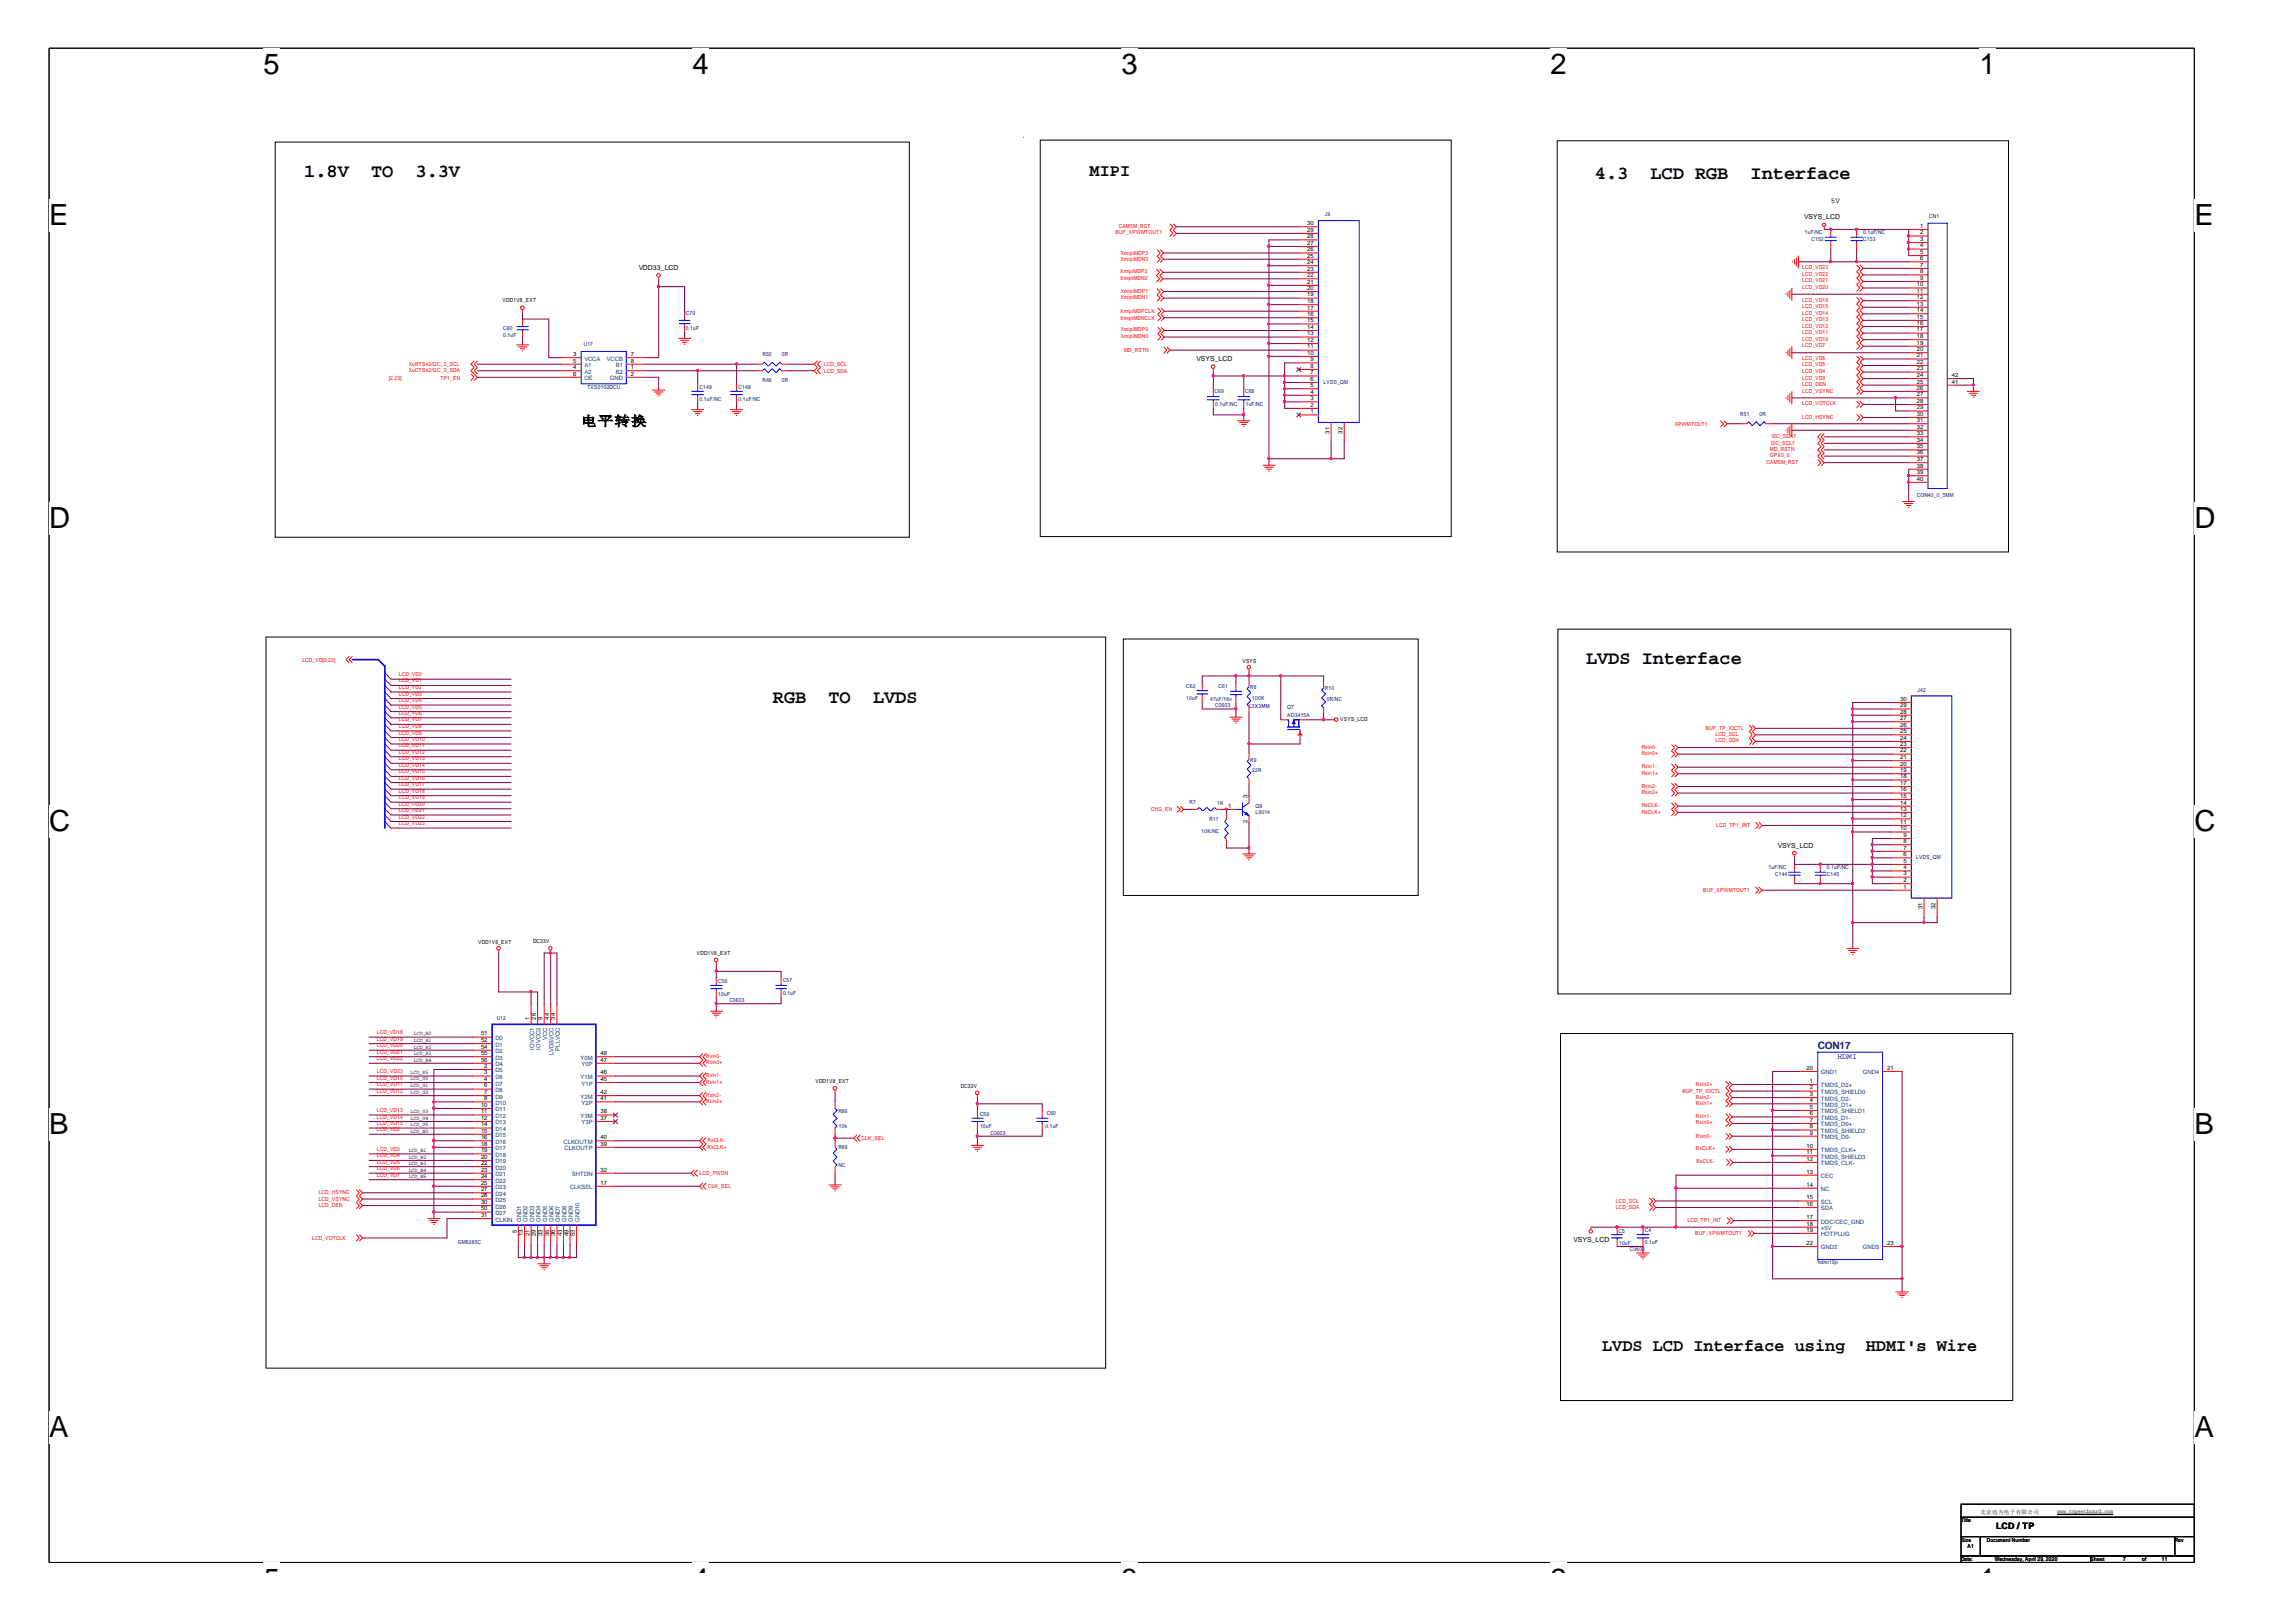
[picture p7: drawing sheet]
<svg xmlns="http://www.w3.org/2000/svg" width="297mm" height="210mm" viewBox="0 0 297 210" stroke-linecap="round" stroke-linejoin="round" font-family="sans-serif">
<defs><g id="words">
<g font-size="3.8">
<text x="34.1" y="9.6">5</text>
<text x="89.6" y="9.6">4</text>
<text x="145.1" y="9.6">3</text>
<text x="200.6" y="9.6">2</text>
<text x="256.1" y="9.6">1</text>
<text x="6.3" y="29.2">E</text>
<text x="283.9" y="29.2">E</text>
<text x="6.3" y="68.3">D</text>
<text x="283.9" y="68.3">D</text>
<text x="6.3" y="107.5">C</text>
<text x="283.9" y="107.5">C</text>
<text x="6.3" y="146.7">B</text>
<text x="283.9" y="146.7">B</text>
<text x="6.3" y="185.9">A</text>
<text x="283.9" y="185.9">A</text>
<text x="34.1" y="205.6">5</text>
<text x="89.6" y="205.6">4</text>
<text x="145.1" y="205.6">3</text>
<text x="200.6" y="205.6">2</text>
<text x="256.1" y="205.6">1</text>
</g>
<g font-size="2.4">
<text x="39.4" y="22.9">1.8V</text>
<text x="48" y="22.9">TO</text>
<text x="53.8" y="22.9">3.3V</text>
<text x="206.3" y="23.2">4.3</text>
<text x="213.5" y="23.2">LCD RGB</text>
<text x="226.5" y="23.2">Interface</text>
<text x="205.2" y="86">LVDS Interface</text>
<text x="100" y="91">RGB</text>
<text x="107.2" y="91">TO</text>
<text x="112.9" y="91">LVDS</text>
</g>
<g font-size="2.2">
<text x="141" y="22.8">MIPI</text>
<text x="207.3" y="174.8">LVDS LCD Interface using</text>
<text x="241.4" y="174.8">HDMI's Wire</text>
</g>
<text font-size="1.7" x="75.2" y="55.1">电平转换</text>
<text font-size="1.3" fill="#000080" x="235.2" y="135.7">CON17</text>
<text font-size="1.1" fill="#00f" x="237.7" y="137.1">HDMI</text>
<text font-size="1.1" x="258.2" y="197.9">LCD / TP</text>
<text font-size="1" x="236.9" y="26.3">5V</text>
<g font-size=".9">
<text x="233.4" y="28.3">VSYS_LCD</text>
<text x="82.6" y="34.9">VDD33_LCD</text>
<text x="154.8" y="46.7">VSYS_LCD</text>
<text x="230" y="109.7">VSYS_LCD</text>
<text x="203.6" y="160.7">VSYS_LCD</text>
</g>
<g font-size=".8">
<text x="169.1" y="29.1">30</text>
<text x="169.1" y="30">29</text>
<text x="248.4" y="29.5">1</text>
<text x="169.1" y="30.8">28</text>
<text x="169.1" y="31.7">27</text>
<text x="169.1" y="32.5">26</text>
<text x="169.1" y="33.3">25</text>
<text x="169.1" y="34.2">24</text>
<text x="169.1" y="35">23</text>
<text x="169.1" y="35.9">22</text>
<text x="248.4" y="35.4">8</text>
<text x="248.4" y="34.5">7</text>
<text x="248.4" y="33.7">6</text>
<text x="248.4" y="32.9">5</text>
<text x="248.4" y="32">4</text>
<text x="248.4" y="31.2">3</text>
<text x="248.4" y="30.3">2</text>
<text x="169.1" y="36.7">21</text>
<text x="169.1" y="37.5">20</text>
<text x="169.1" y="38.4">19</text>
<text x="169.1" y="39.2">18</text>
<text x="169.1" y="40.1">17</text>
<text x="169.1" y="40.9">16</text>
<text x="169.1" y="41.7">15</text>
<text x="248" y="37.1">10</text>
<text x="248" y="37.9">11</text>
<text x="248" y="39.6">13</text>
<text x="248" y="38.7">12</text>
<text x="248" y="41.2">15</text>
<text x="248" y="40.4">14</text>
<text x="248.4" y="36.2">9</text>
<text x="74.2" y="46.9">5</text>
<text x="74.2" y="46.1">3</text>
<text x="74.2" y="47.8">4</text>
<text x="81.6" y="46.9">8</text>
<text x="81.6" y="46.1">7</text>
<text x="81.6" y="47.8">1</text>
<text x="169.1" y="42.6">14</text>
<text x="169.1" y="43.4">13</text>
<text x="169.1" y="44.3">12</text>
<text x="169.1" y="45.1">11</text>
<text x="169.1" y="45.9">10</text>
<text x="169.5" y="46.8">9</text>
<text x="169.5" y="47.6">8</text>
<text x="248" y="42.1">16</text>
<text x="248" y="45.4">20</text>
<text x="248" y="44.6">19</text>
<text x="248" y="43.7">18</text>
<text x="248" y="42.9">17</text>
<text x="248" y="47.9">23</text>
<text x="248" y="47.1">22</text>
<text x="248" y="46.2">21</text>
<text x="74.2" y="48.6">6</text>
<text x="81.6" y="48.6">2</text>
<text x="169.5" y="48.4">7</text>
<text x="169.5" y="49.3">6</text>
<text x="169.5" y="50.1">5</text>
<text x="169.5" y="50.9">4</text>
<text x="169.5" y="51.8">3</text>
<text x="169.5" y="52.6">2</text>
<text x="169.5" y="53.5">1</text>
<text x="248" y="53.8">30</text>
<text x="248" y="53">29</text>
<text x="248" y="52.1">28</text>
<text x="248" y="51.3">27</text>
<text x="248" y="50.4">26</text>
<text x="248" y="49.6">25</text>
<text x="248" y="48.8">24</text>
<text x="252.5" y="49.6">41</text>
<text x="252.5" y="48.8">42</text>
<text x="172" y="56.1" transform="rotate(-90 172 56.1)">31</text>
<text x="173.7" y="56.1" transform="rotate(-90 173.7 56.1)">32</text>
<text x="248" y="55.5">32</text>
<text x="248" y="54.6">31</text>
<text x="248" y="58.8">36</text>
<text x="248" y="58">35</text>
<text x="248" y="57.2">34</text>
<text x="248" y="56.3">33</text>
<text x="248" y="59.7">37</text>
<text x="248" y="62.2">40</text>
<text x="248" y="61.4">39</text>
<text x="248" y="60.5">38</text>
<text x="245.8" y="90.7">30</text>
<text x="245.8" y="91.5">29</text>
<text x="245.8" y="92.3">28</text>
<text x="245.8" y="93.2">27</text>
<text x="245.8" y="94">26</text>
<text x="245.8" y="94.9">25</text>
<text x="245.8" y="95.7">24</text>
<text x="245.8" y="96.5">23</text>
<text x="245.8" y="97.4">22</text>
<text x="245.8" y="98.2">21</text>
<text x="245.8" y="99.1">20</text>
<text x="245.8" y="99.9">19</text>
<text x="245.8" y="100.7">18</text>
<text x="245.8" y="101.6">17</text>
<text x="158.9" y="104.5">1</text>
<text x="161.4" y="106.6" transform="rotate(-90 161.4 106.6)">2</text>
<text x="161.4" y="103.3" transform="rotate(-90 161.4 103.3)">3</text>
<text x="245.8" y="102.4">16</text>
<text x="245.8" y="103.3">15</text>
<text x="245.8" y="104.1">14</text>
<text x="245.8" y="104.9">13</text>
<text x="245.8" y="105.8">12</text>
<text x="245.8" y="106.6">11</text>
<text x="245.8" y="107.5">10</text>
<text x="246.3" y="108.3">9</text>
<text x="246.3" y="109.1">8</text>
<text x="246.3" y="110">7</text>
<text x="246.3" y="110.8">6</text>
<text x="246.3" y="111.6">5</text>
<text x="246.3" y="112.5">4</text>
<text x="246.3" y="113.3">3</text>
<text x="246.3" y="114.1">2</text>
<text x="246.3" y="115">1</text>
<text x="248.7" y="117.7" transform="rotate(-90 248.7 117.7)">31</text>
<text x="250.4" y="117.7" transform="rotate(-90 250.4 117.7)">32</text>
<text x="68.5" y="132" transform="rotate(-90 68.5 132)">1</text>
<text x="69.3" y="132" transform="rotate(-90 69.3 132)">26</text>
<text x="70.2" y="132" transform="rotate(-90 70.2 132)">9</text>
<text x="71" y="132" transform="rotate(-90 71 132)">44</text>
<text x="71.8" y="132" transform="rotate(-90 71.8 132)">34</text>
<text x="62.2" y="134">51</text>
<text x="62.2" y="134.8">52</text>
<text x="62.2" y="135.7">54</text>
<text x="62.2" y="136.5">55</text>
<text x="62.2" y="137.4">56</text>
<text x="77.7" y="137.4">47</text>
<text x="77.7" y="136.5">48</text>
<text x="62.2" y="143.2">10</text>
<text x="62.7" y="138.2">2</text>
<text x="62.7" y="139">3</text>
<text x="62.7" y="139.9">4</text>
<text x="62.7" y="140.7">6</text>
<text x="62.7" y="141.6">7</text>
<text x="62.7" y="142.4">8</text>
<text x="77.7" y="142.4">41</text>
<text x="77.7" y="141.6">42</text>
<text x="77.7" y="139.9">45</text>
<text x="77.7" y="139">46</text>
<text x="233.7" y="138.4">20</text>
<text x="234.1" y="143.5">5</text>
<text x="234.1" y="142.6">4</text>
<text x="234.1" y="141.8">3</text>
<text x="234.1" y="140.1">1</text>
<text x="234.1" y="141">2</text>
<text x="244.1" y="138.4">21</text>
<text x="62.2" y="144.1">11</text>
<text x="62.2" y="144.9">12</text>
<text x="62.2" y="145.8">14</text>
<text x="62.2" y="146.6">15</text>
<text x="62.2" y="147.4">16</text>
<text x="62.2" y="148.3">18</text>
<text x="62.2" y="149.1">19</text>
<text x="62.2" y="150">20</text>
<text x="77.7" y="148.3">39</text>
<text x="77.7" y="147.4">40</text>
<text x="77.7" y="144.9">37</text>
<text x="77.7" y="144.1">38</text>
<text x="233.7" y="148.5">10</text>
<text x="233.7" y="149.4">11</text>
<text x="234.1" y="146.8">9</text>
<text x="234.1" y="146">8</text>
<text x="234.1" y="145.2">7</text>
<text x="234.1" y="144.3">6</text>
<text x="62.2" y="150.8">22</text>
<text x="62.2" y="151.6">23</text>
<text x="62.2" y="152.5">24</text>
<text x="62.2" y="153.3">25</text>
<text x="62.2" y="154.1">27</text>
<text x="62.2" y="155">28</text>
<text x="62.2" y="155.8">30</text>
<text x="77.7" y="153.3">17</text>
<text x="77.7" y="151.6">32</text>
<text x="233.7" y="151.9">13</text>
<text x="233.7" y="155.2">15</text>
<text x="233.7" y="150.2">12</text>
<text x="233.7" y="153.6">14</text>
<text x="62.2" y="157.5">31</text>
<text x="62.2" y="156.6">50</text>
<text x="66.8" y="159.6" transform="rotate(-90 66.8 159.6)">5</text>
<text x="67.6" y="160" transform="rotate(-90 67.6 160)">13</text>
<text x="68.5" y="160" transform="rotate(-90 68.5 160)">21</text>
<text x="69.3" y="160" transform="rotate(-90 69.3 160)">29</text>
<text x="70.2" y="160" transform="rotate(-90 70.2 160)">33</text>
<text x="71" y="160" transform="rotate(-90 71 160)">35</text>
<text x="71.8" y="160" transform="rotate(-90 71.8 160)">36</text>
<text x="72.7" y="160" transform="rotate(-90 72.7 160)">43</text>
<text x="73.5" y="160" transform="rotate(-90 73.5 160)">49</text>
<text x="74.4" y="160" transform="rotate(-90 74.4 160)">53</text>
<text x="233.7" y="157.7">17</text>
<text x="233.7" y="158.6">18</text>
<text x="233.7" y="159.4">19</text>
<text x="233.7" y="156.1">16</text>
<text x="233.7" y="161.1">22</text>
<text x="244.1" y="161.1">23</text>
</g>
<g font-size=".8" fill="#004080">
<text x="75.6" y="47.5">A1</text>
<text x="75.6" y="46.7">VCCA</text>
<text x="78.5" y="46.7">VCCB</text>
<text x="79.7" y="47.5">B1</text>
<text x="75.6" y="49.2">OE</text>
<text x="75.6" y="48.4">A2</text>
<text x="78.9" y="49.2">GND</text>
<text x="79.7" y="48.4">B2</text>
<text x="64.1" y="134.6">D0</text>
<text x="64.1" y="135.4">D1</text>
<text x="64.1" y="136.3">D2</text>
<text x="64.1" y="137.1">D3</text>
<text x="64.1" y="138">D4</text>
<text x="69.1" y="135.8" transform="rotate(-90 69.1 135.8)">IOVCC1</text>
<text x="69.9" y="135.8" transform="rotate(-90 69.9 135.8)">IOVCC2</text>
<text x="70.8" y="134.6" transform="rotate(-90 70.8 134.6)">VCC</text>
<text x="71.6" y="136.6" transform="rotate(-90 71.6 136.6)">LVDSVCC</text>
<text x="72.4" y="135.9" transform="rotate(-90 72.4 135.9)">PLLVCC</text>
<text x="75.1" y="137.1">Y0M</text>
<text x="75.2" y="138">Y0P</text>
<text x="64.1" y="138.8">D5</text>
<text x="64.1" y="139.6">D6</text>
<text x="64.1" y="140.5">D7</text>
<text x="64.1" y="141.3">D8</text>
<text x="64.1" y="142.2">D9</text>
<text x="64.1" y="143">D10</text>
<text x="64.1" y="143.8">D11</text>
<text x="75.1" y="142.2">Y2M</text>
<text x="75.1" y="139.6">Y1M</text>
<text x="75.2" y="143">Y2P</text>
<text x="75.2" y="140.5">Y1P</text>
<text x="235.6" y="139">GND1</text>
<text x="235.6" y="143.2">TMDS_D1+</text>
<text x="235.6" y="142.4">TMDS_D2-</text>
<text x="235.6" y="140.7">TMDS_D2+</text>
<text x="235.6" y="141.6">TMDS_SHIELD0</text>
<text x="241" y="139">GND4</text>
<text x="64.1" y="144.7">D12</text>
<text x="64.1" y="145.5">D13</text>
<text x="64.1" y="146.4">D14</text>
<text x="64.1" y="147.2">D15</text>
<text x="64.1" y="148">D16</text>
<text x="64.1" y="148.9">D17</text>
<text x="64.1" y="149.7">D18</text>
<text x="72.9" y="148">CLKOUTM</text>
<text x="73" y="148.9">CLKOUTP</text>
<text x="75.1" y="144.7">Y3M</text>
<text x="75.2" y="145.5">Y3P</text>
<text x="235.6" y="147.4">TMDS_D0-</text>
<text x="235.6" y="144.1">TMDS_SHIELD1</text>
<text x="235.6" y="149.1">TMDS_CLK+</text>
<text x="235.6" y="150">TMDS_SHIELD3</text>
<text x="235.6" y="146.6">TMDS_SHIELD2</text>
<text x="235.6" y="145.8">TMDS_D0+</text>
<text x="235.6" y="144.9">TMDS_D1-</text>
<text x="64.1" y="150.6">D19</text>
<text x="64.1" y="151.4">D20</text>
<text x="64.1" y="152.2">D21</text>
<text x="64.1" y="153">D22</text>
<text x="64.1" y="153.9">D23</text>
<text x="64.1" y="154.7">D24</text>
<text x="64.1" y="155.5">D25</text>
<text x="73.7" y="153.9">CLKSEL</text>
<text x="74" y="152.2">SHTDN</text>
<text x="235.6" y="152.5">CEC</text>
<text x="235.6" y="155.8">SCL</text>
<text x="235.6" y="150.8">TMDS_CLK-</text>
<text x="235.6" y="154.1">NC</text>
<text x="64.1" y="156.4">D26</text>
<text x="64.1" y="158.1">CLKIN</text>
<text x="64.1" y="157.2">D27</text>
<text x="67.4" y="158.1" transform="rotate(-90 67.4 158.1)">GND1</text>
<text x="68.2" y="158.1" transform="rotate(-90 68.2 158.1)">GND2</text>
<text x="69.1" y="158.1" transform="rotate(-90 69.1 158.1)">GND3</text>
<text x="69.9" y="158.1" transform="rotate(-90 69.9 158.1)">GND4</text>
<text x="70.8" y="158.1" transform="rotate(-90 70.8 158.1)">GND5</text>
<text x="71.6" y="158.1" transform="rotate(-90 71.6 158.1)">GND6</text>
<text x="72.4" y="158.1" transform="rotate(-90 72.4 158.1)">GND7</text>
<text x="73.3" y="158.1" transform="rotate(-90 73.3 158.1)">GND8</text>
<text x="74.1" y="158.1" transform="rotate(-90 74.1 158.1)">GND9</text>
<text x="75" y="158.1" transform="rotate(-90 75 158.1)">GND10</text>
<text x="235.6" y="158.3">DDC/CEC_GND</text>
<text x="235.6" y="159.2">+5V</text>
<text x="235.6" y="160">HOTPLUG</text>
<text x="235.6" y="156.6">SDA</text>
<text x="235.6" y="161.7">GND2</text>
<text x="241" y="161.7">GND3</text>
</g>
<g font-size=".7" fill="#f00">
<text x="144.7" y="29.5">CAM5M_RST</text>
<text x="144.3" y="30.3">BUF_XPWMTOUT1</text>
<text x="144.9" y="35.3">XmipiMDP2</text>
<text x="145" y="32.9">XmipiMDP3</text>
<text x="145" y="33.8">XmipiMDN3</text>
<text x="233.2" y="34.9">LCD_VD23</text>
<text x="233.2" y="35.7">LCD_VD22</text>
<text x="144.9" y="36.2">XmipiMDN2</text>
<text x="144.9" y="40.5">XmipiMDPCLK</text>
<text x="144.9" y="41.4">XmipiMDNCLK</text>
<text x="145" y="37.9">XmipiMDP1</text>
<text x="145" y="38.7">XmipiMDN1</text>
<text x="233.2" y="39.9">LCD_VD15</text>
<text x="233.2" y="40.7">LCD_VD14</text>
<text x="233.2" y="41.6">LCD_VD13</text>
<text x="233.2" y="36.5">LCD_VD21</text>
<text x="233.2" y="37.4">LCD_VD20</text>
<text x="233.2" y="39">LCD_VD19</text>
<text x="52.9" y="47.3">XuRTSn2/I2C_3_SCL</text>
<text x="106.6" y="47.3">LCD_SCL</text>
<text x="145" y="42.9">XmipiMDP0</text>
<text x="145" y="43.7">XmipiMDN0</text>
<text x="145.4" y="45.5">MD_RSTN</text>
<text x="233.2" y="44.9">LCD_VD7</text>
<text x="233.2" y="46.6">LCD_VD6</text>
<text x="233.2" y="47.4">LCD_VD5</text>
<text x="233.2" y="42.4">LCD_VD12</text>
<text x="233.2" y="43.2">LCD_VD11</text>
<text x="233.2" y="44.1">LCD_VD10</text>
<text x="50.3" y="49.1">[2,23]</text>
<text x="52.9" y="48.2">XuCTSn2/I2C_3_SDA</text>
<text x="57" y="49.1">TP1_EN</text>
<text x="106.6" y="48.3">LCD_SDA</text>
<text x="233.2" y="49.1">LCD_VD3</text>
<text x="233.2" y="48.3">LCD_VD4</text>
<text x="233.2" y="52.5">LCD_VOTCLK</text>
<text x="233.2" y="50">LCD_DEN</text>
<text x="233.2" y="50.8">LCD_VSYNC</text>
<text x="216.7" y="55.1">XPWMTOUT1</text>
<text x="229" y="58.3">MD_RSTN</text>
<text x="229" y="59.2">GPX0_0</text>
<text x="229.2" y="57.6">I2C_SCL7</text>
<text x="229.2" y="56.7">I2C_SDA7</text>
<text x="233.2" y="54.2">LCD_HSYNC</text>
<text x="228.6" y="60">CAM5M_RST</text>
<text x="39.1" y="85.7">LCD_VD[0:23]</text>
<text x="51.6" y="89.2">LCD_VD2</text>
<text x="51.6" y="87.5">LCD_VD0</text>
<text x="51.6" y="88.3">LCD_VD1</text>
<text x="51.6" y="90">LCD_VD3</text>
<text x="51.6" y="90.9">LCD_VD4</text>
<text x="51.6" y="91.7">LCD_VD5</text>
<text x="51.6" y="92.5">LCD_VD6</text>
<text x="51.6" y="93.4">LCD_VD7</text>
<text x="51.6" y="95.9">LCD_VD10</text>
<text x="51.6" y="94.2">LCD_VD8</text>
<text x="51.6" y="95.1">LCD_VD9</text>
<text x="220.7" y="94.5">BUF_TP_IOCTL</text>
<text x="222" y="95.3">LCD_SCL</text>
<text x="51.6" y="96.7">LCD_VD11</text>
<text x="51.6" y="97.6">LCD_VD12</text>
<text x="51.6" y="98.4">LCD_VD13</text>
<text x="51.6" y="99.2">LCD_VD14</text>
<text x="51.6" y="100.1">LCD_VD15</text>
<text x="51.6" y="100.9">LCD_VD16</text>
<text x="51.6" y="101.7">LCD_VD17</text>
<text x="212.4" y="96.9">Rxin0-</text>
<text x="212.4" y="97.7">Rxin0+</text>
<text x="212.4" y="99.4">Rxin1-</text>
<text x="212.4" y="100.3">Rxin1+</text>
<text x="212.4" y="101.9">Rxin2-</text>
<text x="222" y="96.1">LCD_SDA</text>
<text x="51.6" y="106.8">LCD_VD23</text>
<text x="51.6" y="105.9">LCD_VD22</text>
<text x="51.6" y="105.1">LCD_VD21</text>
<text x="51.6" y="104.3">LCD_VD20</text>
<text x="51.6" y="103.4">LCD_VD19</text>
<text x="51.6" y="102.6">LCD_VD18</text>
<text x="148.9" y="105">CHG_EN</text>
<text x="212.4" y="102.8">Rxin2+</text>
<text x="212.4" y="104.5">RxCLK-</text>
<text x="212.4" y="105.3">RxCLK+</text>
<text x="222" y="107">LCD_TP1_INT</text>
<text x="220.3" y="115.4">BUF_XPWMTOUT1</text>
<text x="48.8" y="134.7">LCD_VD19</text>
<text x="48.8" y="137.2">LCD_VD22</text>
<text x="48.8" y="135.5">LCD_VD20</text>
<text x="48.8" y="133.8">LCD_VD18</text>
<text x="48.8" y="136.4">LCD_VD21</text>
<text x="91.4" y="136.9">Rxin0-</text>
<text x="91.4" y="137.7">Rxin0+</text>
<text x="48.8" y="143.9">LCD_VD13</text>
<text x="48.8" y="139.7">LCD_VD10</text>
<text x="48.8" y="140.6">LCD_VD11</text>
<text x="48.8" y="141.4">LCD_VD12</text>
<text x="48.8" y="138.9">LCD_VD23</text>
<text x="91.4" y="139.4">Rxin1-</text>
<text x="91.4" y="140.2">Rxin1+</text>
<text x="91.4" y="141.9">Rxin2-</text>
<text x="91.4" y="142.8">Rxin2+</text>
<text x="217.7" y="141.4">BUF_TP_IOCTL</text>
<text x="219.4" y="143">Rxin1+</text>
<text x="219.4" y="142.2">Rxin2-</text>
<text x="219.4" y="140.5">Rxin2+</text>
<text x="48.8" y="144.8">LCD_VD14</text>
<text x="48.8" y="145.6">LCD_VD15</text>
<text x="48.8" y="146.4">LCD_VD2</text>
<text x="48.8" y="148.9">LCD_VD3</text>
<text x="48.8" y="149.8">LCD_VD4</text>
<text x="91.5" y="147.8">RxCLK-</text>
<text x="91.5" y="148.7">RxCLK+</text>
<text x="111.5" y="147.6">CLK_SEL</text>
<text x="219.4" y="147.2">Rxin0-</text>
<text x="219.4" y="145.5">Rxin0+</text>
<text x="219.4" y="144.7">Rxin1-</text>
<text x="219.4" y="148.9">RxCLK+</text>
<text x="41.2" y="154.6">LCD_HSYNC</text>
<text x="41.2" y="155.4">LCD_VSYNC</text>
<text x="48.8" y="150.6">LCD_VD5</text>
<text x="48.8" y="151.4">LCD_VD6</text>
<text x="48.8" y="152.3">LCD_VD7</text>
<text x="90.5" y="152">LCD_PWDN</text>
<text x="91.6" y="153.7">CLK_SEL</text>
<text x="209" y="155.7">LCD_SCL</text>
<text x="219.5" y="150.6">RxCLK-</text>
<text x="40.4" y="160.5">LCD_VOTCLK</text>
<text x="41.2" y="156.2">LCD_DEN</text>
<text x="209" y="156.4">LCD_SDA</text>
<text x="218.3" y="158.2">LCD_TP1_INT</text>
<text x="219.3" y="159.9">BUF_XPWMTOUT1</text>
</g>
<g font-size=".7" fill="#000080">
<text x="171.4" y="28">J9</text>
<text x="249.6" y="28.3">CN1</text>
<text x="233.5" y="30.3">1uF/NC</text>
<text x="234.4" y="31.2">C152</text>
<text x="241" y="31.2">C153</text>
<text x="241" y="30.3">0.1uF/NC</text>
<text x="88.7" y="40.8">C79</text>
<text x="65.1" y="42.7">C80</text>
<text x="65.1" y="43.6">0.1uF</text>
<text x="75.5" y="44.8">U17</text>
<text x="88.7" y="42.6">0.1uF</text>
<text x="98.6" y="46.1">R50</text>
<text x="101.1" y="46.1">0R</text>
<text x="76" y="50.3">TXS0102DCU</text>
<text x="90.5" y="50.3">C149</text>
<text x="90.5" y="51.9">0.1uF/NC</text>
<text x="95.5" y="50.3">C148</text>
<text x="95.5" y="51.9">0.1uF/NC</text>
<text x="98.6" y="49.5">R49</text>
<text x="101.1" y="49.5">0R</text>
<text x="157.1" y="50.8">C69</text>
<text x="157.2" y="52.5">0.1uF/NC</text>
<text x="161.1" y="50.8">C68</text>
<text x="161.2" y="52.5">1uF/NC</text>
<text x="171.2" y="49.6">LVDS_QM</text>
<text x="225.1" y="53.8">R51</text>
<text x="227.6" y="53.8">0R</text>
<text x="248" y="64.4">CON40_0_5MM</text>
<text x="153.5" y="89.1">C62</text>
<text x="157.6" y="89.1">C61</text>
<text x="161.8" y="89.2">R8</text>
<text x="171.4" y="89.3">R10</text>
<text x="248.1" y="89.5">J42</text>
<text x="153.5" y="90.5">10uF</text>
<text x="156.5" y="90.7">47uF/16v</text>
<text x="162" y="90.5">100K</text>
<text x="166.5" y="91.8">Q7</text>
<text x="166.5" y="92.8">AO3415A</text>
<text x="171.7" y="90.7">0R/NC</text>
<text x="161.8" y="98.6">R9</text>
<text x="162" y="99.9">22R</text>
<text x="153.9" y="104">R7</text>
<text x="155.4" y="107.8">10K/NC</text>
<text x="156.5" y="106.3">R11</text>
<text x="157.5" y="104.1">1K</text>
<text x="162.4" y="104.5">Q8</text>
<text x="162.4" y="105.4">L9014</text>
<text x="228.8" y="112.5">1uF/NC</text>
<text x="229.7" y="113.3">C144</text>
<text x="236.3" y="113.3">C145</text>
<text x="236.3" y="112.5">0.1uF/NC</text>
<text x="247.9" y="111.1">LVDS_QM</text>
<text x="92.9" y="127.2">C56</text>
<text x="92.9" y="128.8">10uF</text>
<text x="101.3" y="127.1">C57</text>
<text x="101.3" y="128.7">0.1uF</text>
<text x="64.3" y="132">U12</text>
<text x="108.5" y="148.7">R89</text>
<text x="108.5" y="144.1">R86</text>
<text x="108.5" y="146">10k</text>
<text x="126.8" y="144.4">C59</text>
<text x="126.8" y="146">10uF</text>
<text x="135.3" y="145.9">0.1uF</text>
<text x="135.4" y="144.2">C60</text>
<text x="108.5" y="151">NC</text>
<text x="59.2" y="160.9">GM8285C</text>
<text x="209.4" y="159.5">C5</text>
<text x="209.5" y="161.1">10uF</text>
<text x="212.8" y="159.4">C4</text>
<text x="212.8" y="161">0.1uF</text>
<text x="235.2" y="163.6">hdmi19p</text>
</g>
<g font-size=".7">
<text x="65" y="39.1">VDD1V8_EXT</text>
<text x="160.7" y="85.7">VSYS</text>
<text x="173.4" y="93.4">VSYS_LCD</text>
<text x="61.8" y="122.1">VDD1V8_EXT</text>
<text x="69" y="122">DC33V</text>
<text x="90.2" y="123.6">VDD1V8_EXT</text>
<text x="53.6" y="134">LCD_R0</text>
<text x="53.6" y="134.8">LCD_R1</text>
<text x="53.6" y="135.7">LCD_R2</text>
<text x="53.6" y="136.5">LCD_R3</text>
<text x="53.6" y="137.5">LCD_R4</text>
<text x="53.1" y="139">LCD_R5</text>
<text x="53.1" y="139.8">LCD_G0</text>
<text x="53.1" y="140.7">LCD_G1</text>
<text x="53.1" y="141.6">LCD_G2</text>
<text x="105.5" y="140.1">VDD1V8_EXT</text>
<text x="124.3" y="140.8">DC33V</text>
<text x="52.9" y="149.1">LCD_B1</text>
<text x="52.9" y="150">LCD_B2</text>
<text x="53.1" y="144.1">LCD_G3</text>
<text x="53.1" y="144.9">LCD_G4</text>
<text x="53.1" y="145.8">LCD_G5</text>
<text x="53.1" y="146.6">LCD_B0</text>
<text x="52.9" y="150.8">LCD_B3</text>
<text x="52.9" y="151.6">LCD_B4</text>
<text x="52.9" y="152.5">LCD_B5</text>
<text x="253.7" y="197">Title</text>
<text x="256.2" y="195.9">北京迅为电子有限公司</text>
<text x="266.1" y="195.8">www.topeetboard.com</text>
<text x="253.7" y="199.5">Size</text>
<text x="253.7" y="202">Date:</text>
<text x="254.6" y="200.3">A1</text>
<text x="257" y="199.5">Document Number</text>
<text x="258.1" y="202">Wednesday, April 29, 2020</text>
<text x="270.5" y="202">Sheet</text>
<text x="274.7" y="202">7</text>
<text x="277.2" y="202">of</text>
<text x="279.7" y="202">11</text>
<text x="281.3" y="199.5">Rev</text>
</g>
<g font-size=".7" fill="#00f">
<text x="157.2" y="91.5">C0603</text>
<text x="161.6" y="91.6">L3X3MM</text>
<text x="94.4" y="129.7">C0603</text>
<text x="128.1" y="146.9">C0603</text>
<text x="210.9" y="161.9">C0603</text>
</g>
</g></defs>
<path d="M6.3 6.2h277.6v196h-277.6z" fill="none" stroke="#000" stroke-width=".13"/>
<g fill="#fff">
<path d="M34.1 6.2h2.1v4.3h-2.1z"/>
<path d="M34.1 202.2h2.1v1.4h-2.1z"/>
<path d="M89.6 6.2h2.1v4.3h-2.1z"/>
<path d="M89.6 202.2h2.1v1.4h-2.1z"/>
<path d="M145.1 6.2h2.1v4.3h-2.1z"/>
<path d="M145.1 202.2h2.1v1.4h-2.1z"/>
<path d="M200.6 6.2h2.1v4.3h-2.1z"/>
<path d="M200.6 202.2h2.1v1.4h-2.1z"/>
<path d="M256.1 6.2h2.1v4.3h-2.1z"/>
<path d="M256.1 202.2h2.1v1.4h-2.1z"/>
<path d="M6.3 25.8h2.6v4.2h-2.6z"/>
<path d="M283.9 25.8h2.5v4.2h-2.5z"/>
<path d="M6.3 65h2.8v4.2h-2.8z"/>
<path d="M283.9 65h2.7v4.2h-2.7z"/>
<path d="M6.3 104.2h2.8v4.2h-2.8z"/>
<path d="M283.9 104.2h2.7v4.2h-2.7z"/>
<path d="M6.3 143.4h2.6v4.2h-2.6z"/>
<path d="M283.9 143.4h2.5v4.2h-2.5z"/>
<path d="M6.3 182.6h2.6v4.2h-2.6z"/>
<path d="M283.9 182.6h2.6v4.2h-2.6z"/>
</g>
<g fill="none" stroke="#000" stroke-width=".13">
<path d="M35.6 18.4h82v51.1h-82zM132.4 17.7v.1M134.6 18.1h53.1v51.3h-53.1zM201.5 18.2h58.3v53.2h-58.3zM34.4 82.4h108.6v94.7h-108.6zM145.3 82.7h38.2v33.2h-38.2zM201.5 81.4h58.6v47.2h-58.6zM201.9 133.7h58.5v47.5h-58.5zM253.7 194.7h30.2v1.7h-30.2zM253.7 196.4h30.2v2.5h-30.2zM253.7 198.9h2.5v2.5h-2.5zM256.2 198.9h25.1v2.5h-25.1z"/>
<path d="M281.3 198.9h2.6v2.5h-2.6zM253.7 201.4h16.8v.8h-16.8zM270.5 201.4h13.4v.8h-13.4z"/>
</g>
<path d="M266.1 196h7.3" fill="none" stroke="#000" stroke-width=".18"/>
<g fill="none" stroke="#f00" stroke-width=".13">
<path d="M67.4 39.7h.3l.1 .1-.1 .2-.1 .1-.2-.1zM85 35.5h.3l.1 .1-.1 .2-.1 .1-.2-.1zM85.2 35.9v.4M149.6 34.8l.4 .4-.4 .5 .4 .4-.4 .4M149.7 37.4l.4 .3-.4 .5 .4 .4-.4 .4M149.7 32.3l.4 .4-.4 .5 .4 .3-.4 .5M149.8 39.8l.4 .5-.4 .4 .4 .4-.4 .4M150 34.8l.5 .4-.5 .5 .5 .4-.5 .4M150.1 37.4l.4 .3-.4 .5 .4 .4-.4 .4M150.1 32.3l.4 .4-.4 .5 .4 .3-.4 .5M150.2 39.8l.4 .5-.4 .4 .4 .4-.4 .4M151.3 29l.5 .4-.5 .4 .5 .4-.5 .4"/>
<path d="M151.8 29l.4 .4-.4 .4 .4 .4-.4 .4M168 29.4h2.6M168 30.2h2.6M168 31h2.6M168 31.9h2.6M168 32.7h2.6M168 33.5h2.6M168 34.4h2.6M168 35.2h2.6M168 36.1h2.6M168 36.9h2.6M168 37.7h2.6"/>
<path d="M168 38.6h2.6M168 39.4h2.6M231.1 38v.2M231.3 37.7v.7M231.6 37.5v1.2M231.8 37.3v1.6M231.9 33.8v.2M232.2 33.5v.7M232.4 33.3v1.2M232.7 33.1v1.6M235.8 28.9h.3l.1 .2-.1 .1-.1 .1-.2-.1zM236 29.4v.3"/>
<path d="M236.9 29.7v.8M236.9 31.4v.8M240.2 38.5l.4 .4-.4 .4 .4 .5-.4 .4 .4 .4-.4 .4 .4 .5-.4 .4 .4 .4-.4 .4 .4 .4-.4 .4 .4 .5-.4 .4 .4 .4-.4 .4M240.2 34.3l.4 .4-.4 .5 .4 .4-.4 .4 .4 .4-.4 .4 .4 .5-.4 .4M240.2 29.7v.8M240.2 31.4v.8M240.6 38.5l.4 .4-.4 .4 .4 .5-.4 .4 .4 .4-.4 .4 .4 .5-.4 .4 .4 .4-.4 .4 .4 .4-.4 .4 .4 .5-.4 .4 .4 .4-.4 .4M240.6 34.3l.4 .4-.4 .5 .4 .4-.4 .4 .4 .4-.4 .4 .4 .5-.4 .4M246.9 37.3h2.5M246.9 36.4h2.5M246.9 35.6h2.5M246.9 34.7h2.5"/>
<path d="M246.9 33.9h2.5M246.9 33.1h2.5M246.9 32.2h2.5M246.9 31.4h2.5M246.9 30.5h2.5M246.9 29.7h2.5M246.9 38.1h2.5M246.9 39.8h2.5M246.9 38.9h2.5M60.9 48.4l.4 .4-.4 .4M61.3 46.7l-.4 .4 .4 .5-.4 .4 .9 .8-.5 .4M61.8 46.7l-.5 .4 .5 .5-.5 .4 .5 .4"/>
<path d="M66.8 44.6h1.7M67.1 44.9h1.1M67.3 45.1h.6M67.5 45.4h.2M67.6 40.1v.3M67.6 41.3v.8M67.6 42.9v.9M72.6 47.1h2.6M72.6 46.3h2.6M72.6 48.8h2.6M72.6 48h2.6M81 47.1h2.6"/>
<path d="M81 46.3h2.6M81 48.8h2.6M81 48h2.6M84.4 50.5h1.7M84.6 50.7h1.2M84.9 51h.7M85.1 51.2h.2M87.8 43.8h1.6M88 44h1.2M88.2 44.3h.7M88.5 44.5h.1M88.6 40.4v.9"/>
<path d="M88.6 42.1v.8M89.4 53h1.7M89.7 53.3h1.1M89.9 53.5h.7M90.2 53.8h.1M90.3 49.7v.8M90.3 51.3v.9M94.4 53h1.7M94.7 53.3h1.2M95 53.5h.6M95.2 53.8h.2M95.3 49.7v.8"/>
<path d="M95.3 51.3v.9M97.8 47.1h.8M97.8 48h.8M101.1 47.1h.9M101.1 48h.9M105.7 46.7l-.4 .4 .4 .5-.4 .4 .4 .4M106.2 46.7l-.5 .4 .5 .5-.5 .4 .5 .4M149.8 42.3l.4 .5-.4 .4 .4 .4-.4 .4M150.2 42.3l.4 .5-.4 .4 .4 .4-.4 .4M150.5 44.9l.5 .4-.5 .4M151 44.9l.3 .4-.3 .4M156.8 47.3h.3l.1 .1-.1 .2-.2 .1-.1-.1z"/>
<path d="M157 47.7v.4M157 50.3v.9M157 52v.8M160.1 54.5h1.7M160.3 54.7h1.2M160.6 54.9h.6M160.8 55.2h.2M160.9 50.3v.9M160.9 52v.8M168 51.2h2.6M168 40.3h2.6M168 41.1h2.6"/>
<path d="M168 41.9h2.6M168 42.8h2.6M168 43.6h2.6M168 44.5h2.6M168 45.3h2.6M168 46.1h2.6M168 47h2.6M168 47.8h2.6M168 48.7h2.6M168 49.5h2.6M168 50.3h2.6M168 52h2.6"/>
<path d="M168 52.8h2.6M168 53.7h2.6M172.2 54.7v2.5M173.9 54.7v2.5M222.6 54.5l.4 .3-.4 .5M223 54.5l.4 .3-.4 .5M225.1 54.8h.9M228.5 54.8h.8M231.1 45.6v.1M231.1 51.4v.2M231.1 55.6v.2M231.3 45.3v.7"/>
<path d="M231.3 51.2v.6M231.3 55.3v.7M231.6 45.1v1.1M231.6 50.9v1.2M231.6 55.1v1.2M231.8 44.8v1.7M231.8 50.6v1.7M231.8 54.8v1.7M235.2 59.5l.4 .4-.4 .4M235.6 56.1l-.4 .4 .4 .5-.4 .4 .4 .4-.4 .4 .4 .4-.4 .4 .8 .9-.4 .4M236 56.1l-.4 .4 .4 .5-.4 .4 .4 .4-.4 .4 .4 .4-.4 .4 .4 .5M240.2 46.1l.4 .4-.4 .4 .4 .4-.4 .4 .4 .4-.4 .5 .4 .4-.4 .4 .4 .4-.4 .5 .4 .3-.4 .5"/>
<path d="M240.2 51.9l.4 .4-.4 .5M240.2 53.6l.4 .4-.4 .5M240.6 46.1l.4 .4-.4 .4 .4 .4-.4 .4 .4 .4-.4 .5 .4 .4-.4 .4 .4 .4-.4 .5 .4 .3-.4 .5M240.6 51.9l.4 .4-.4 .5M240.6 53.6l.4 .4-.4 .5M246.9 50.6h2.5M246.9 41.5h2.5M246.9 40.6h2.5M246.9 42.3h2.5M246.9 45.6h2.5M246.9 44.8h2.5M246.9 44h2.5"/>
<path d="M246.9 43.1h2.5M246.9 54h2.5M246.9 53.2h2.5M246.9 52.3h2.5M246.9 51.5h2.5M246.9 49.8h2.5M246.9 49h2.5M246.9 48.1h2.5M246.9 47.3h2.5M246.9 46.5h2.5M246.9 55.7h2.5M246.9 54.8h2.5"/>
<path d="M246.9 59h2.5M246.9 58.2h2.5M246.9 57.4h2.5M246.9 56.5h2.5M246.9 59.9h2.5M251.9 49.8h.9M251.9 49h.9M254.5 50.6h1.6M254.7 50.9h1.2M255 51.2h.7M255.2 51.4h.2M163.4 60.2h1.6"/>
<path d="M163.6 60.5h1.2M163.8 60.7h.7M164.1 61h.2M246.1 64.9h1.6M246.3 65.2h1.2M246.6 65.4h.7M246.8 65.7h.2M246.9 60.7h2.5M246.9 62.4h2.5M246.9 61.6h2.5M45.2 84.9l-.5 .5 .5 .4M45.6 84.9l-.4 .5 .4 .4"/>
<path d="M155.5 88.4v.8M155.5 90.1v.8M159.1 92.8h1.6M159.3 93.1h1.2M159.6 93.3h.6M159.8 93.6h.2M159.9 88.4v.9M159.9 90.1v.9M161.4 86.2h.3l.1 .1-.1 .2-.2 .1-.1-.1zM161.6 86.6v.4M161.6 88v.9M161.6 91.4v.8"/>
<path d="M161.6 97.4v.9M165.7 93.1h.8M168.2 93.1h.8M168.2 94.8v.9M171.2 88.2v.8M171.2 91.6v.8M172.3 93.1h.3M172.7 93h.3l.1 .1-.1 .2-.2 .1-.1-.1zM216.2 96.4l.5 .3-.5 .5 .5 .4-.5 .4M216.2 98.9l.5 .4-.5 .4 .5 .4-.5 .5M216.7 96.4l.4 .3-.4 .5 .4 .4-.4 .4M216.7 98.9l.4 .4-.4 .4 .4 .4-.4 .5"/>
<path d="M226.3 93.8l.4 .4-.4 .5 .4 .4-.4 .4 .4 .4-.4 .5M226.7 93.8l.4 .4-.4 .5 .4 .4-.4 .4 .4 .4-.4 .5M244.7 90.9h2.6M244.7 91.8h2.6M244.7 92.6h2.6M244.7 93.4h2.6M244.7 94.2h2.6M244.7 95.1h2.6M244.7 95.9h2.6M244.7 96.7h2.6M244.7 97.6h2.6M244.7 98.4h2.6"/>
<path d="M244.7 99.3h2.6M152.3 104.3l.4 .4-.4 .4M152.7 104.3l.4 .4-.4 .4M154.1 104.7h.8M157.4 104.7h.8M158.7 105.2v.9M158.7 108.6v.8M159.1 104.7h.8M160.7 110.5h1.7M161 110.8h1.2M161.2 111h.7M161.5 111.3h.2"/>
<path d="M161.6 100.8v.8M161.6 103.1v.8M161.6 105.6v.8M216.2 101.4l.5 .4-.5 .4 .5 .4-.5 .5M216.2 103.9l.5 .4-.5 .4 .5 .4-.5 .5M216.7 101.4l.4 .4-.4 .4 .4 .4-.4 .5M216.7 103.9l.4 .4-.4 .4 .4 .4-.4 .5M227.1 114.8l.4 .4-.4 .4M227.1 106.4l.4 .4-.4 .4M227.5 114.8l.5 .4-.5 .4M227.5 106.4l.5 .4-.5 .4M232 110.2h.3l.1 .2-.1 .2h-.2h-.1z"/>
<path d="M232.2 110.7v.3M232.2 111.9v.8M232.2 113.5v.9M235.5 111.9v.8M235.5 113.5v.9M244.7 111h2.6M244.7 100.1h2.6M244.7 100.9h2.6M244.7 101.8h2.6M244.7 102.6h2.6M244.7 103.5h2.6M244.7 104.3h2.6"/>
<path d="M244.7 105.1h2.6M244.7 106h2.6M244.7 106.8h2.6M244.7 107.7h2.6M244.7 108.5h2.6M244.7 109.3h2.6M244.7 110.2h2.6M244.7 111.9h2.6M244.7 112.7h2.6M244.7 113.5h2.6M244.7 114.4h2.6M244.7 115.2h2.6"/>
<path d="M248.9 116.2v2.5M250.6 116.2v2.5M61.2 138.4h2.5M61.2 139.2h2.5M61.2 137.6h2.5M61.2 136.8h2.5M61.2 134.2h2.5M61.2 135.1h2.5M61.2 135.9h2.5M64.3 122.5h.3l.1 .2-.1 .2-.1 .1-.2-.1zM64.5 123v.3M68.7 130v2.6"/>
<path d="M69.6 130v2.6M70.4 130v2.6M71.1 122.5h.2l.1 .2-.1 .2-.1 .1-.1-.1zM71.2 123v.3M71.2 130v2.6M72.1 130v2.6M77.1 139.2h2.5M77.1 137.6h2.5M77.1 136.8h2.5M90.9 136.3l-.4 .5 .4 .4-.4 .4 .4 .4M90.9 138.8l-.4 .4 .4 .5-.4 .4 .4 .4M91.4 136.3l-.5 .5 .5 .4-.5 .4 .5 .4"/>
<path d="M91.4 138.8l-.5 .4 .5 .5-.5 .4 .5 .4M91.9 130.9h1.6M92.1 131.1h1.2M92.3 131.4h.7M92.5 124.1h.3l.1 .1-.1 .2-.2 .1-.1-.1zM92.6 131.6h.2M92.7 124.5v.4M92.7 126.5v.9M92.7 128.2v.8M101 126.5v.9M101 128.2v.8M223.3 139.9l.4 .4-.4 .5 .4 .4-.4 .4 .4 .4-.4 .5 .4 .3-.4 .5"/>
<path d="M223.7 139.9l.4 .4-.4 .5 .4 .4-.4 .4 .4 .4-.4 .5 .4 .3-.4 .5M232.7 138.7h2.5M238.9 122.7h1.6M239.1 123h1.2M239.4 123.2h.6M239.6 123.5h.2M243.5 138.7h2.6M46.1 153.9l.4 .5-.4 .4 .4 .4-.4 .4 .4 .4-.4 .4M46.1 159.8l.4 .4-.4 .4M46.5 153.9l.4 .5-.4 .4 .4 .4-.4 .4 .4 .4-.4 .4M46.5 159.8l.4 .4-.4 .4M55.3 157.7h1.7"/>
<path d="M55.5 158h1.2M55.8 158.2h.7M56 158.5h.2M61.2 148.5h2.5M61.2 157.7h2.5M61.2 140.1h2.5M61.2 140.9h2.5M61.2 141.8h2.5M61.2 142.6h2.5M61.2 143.4h2.5M61.2 144.3h2.5M61.2 145.1h2.5"/>
<path d="M61.2 146h2.5M61.2 146.8h2.5M61.2 147.6h2.5M61.2 153.5h2.5M61.2 149.3h2.5M61.2 150.2h2.5M61.2 151h2.5M61.2 151.8h2.5M61.2 152.7h2.5M61.2 154.4h2.5M61.2 155.2h2.5M61.2 156h2.5"/>
<path d="M61.2 156.9h2.5M67.1 158.6v2.5M67.9 158.6v2.5M68.7 158.6v2.5M69.6 158.6v2.5M70.4 158.6v2.5M71.2 158.6v2.5M72.1 158.6v2.5M72.9 158.6v2.5M73.7 158.6v2.5M74.6 158.6v2.5M77.1 148.5h2.5"/>
<path d="M77.1 140.1h2.5M77.1 141.8h2.5M77.1 142.6h2.5M77.1 144.3h2.5M77.1 145.1h2.5M77.1 147.6h2.5M77.1 153.5h2.5M77.1 151.8h2.5M89.8 151.4l-.4 .4 .4 .4M90.3 151.4l-.5 .4 .5 .4M90.9 141.4l-.4 .4 .4 .4-.4 .4 .4 .4M90.9 147.2l-.4 .4 .4 .5-.4 .4 .4 .4"/>
<path d="M90.9 153.1l-.4 .4 .4 .4M91.4 141.4l-.5 .4 .5 .4-.5 .4 .5 .4M91.4 147.2l-.5 .4 .5 .5-.5 .4 .5 .4M91.4 153.1l-.5 .4 .5 .4M107.2 153.3h1.7M107.4 153.6h1.2M107.7 153.9h.7M107.8 140.7h.4v.1v.2l-.2 .1-.2-.1zM107.9 154.1h.2M108 141.1v.3M108 142.6v.8M108 146v.8"/>
<path d="M108 147.6v.9M108 151v.8M110.9 146.9l-.5 .4 .5 .4M111.3 146.9l-.4 .4 .4 .4M125.6 148.2h1.7M125.9 148.5h1.1M126.1 148.7h.7M126.3 141.3h.3l.1 .1-.1 .2-.2 .1-.1-.1zM126.4 149h.1M126.4 141.7v.3M126.4 143.7v.8M126.4 145.4v.8"/>
<path d="M134.8 143.7v.8M134.8 145.4v.8M205.6 159.2h.4v.2v.1l-.2 .1-.2-.1zM205.8 158.8v.3M209.2 158.8v.8M212.6 158.8v.8M213.4 155l.4 .4-.4 .4 .4 .5-.4 .4M213.8 155l.4 .4-.4 .4 .4 .5-.4 .4M223.3 146.7l.4 .3-.4 .5M223.3 144.1l.4 .4-.4 .5 .4 .4-.4 .4M223.3 148.3l.4 .4-.4 .5M223.4 150l.4 .4-.4 .4"/>
<path d="M223.4 157.5l.5 .5-.5 .4M223.7 146.7l.4 .3-.4 .5M223.7 144.1l.4 .4-.4 .5 .4 .4-.4 .4M223.7 148.3l.4 .4-.4 .5M223.8 150l.4 .4-.4 .4M223.9 157.5l.4 .5-.4 .4M226.1 159.2l.4 .4-.4 .4M226.5 159.2l.4 .4-.4 .4M232.7 148.7h2.5M232.7 158h2.5M232.7 147h2.5M232.7 143.7h2.5"/>
<path d="M232.7 142.8h2.5M232.7 142h2.5M232.7 140.3h2.5M232.7 149.6h2.5M232.7 152.1h2.5M232.7 155.4h2.5M232.7 158.8h2.5M232.7 150.4h2.5M232.7 159.6h2.5M232.7 146.2h2.5M232.7 145.4h2.5M232.7 144.5h2.5"/>
<path d="M232.7 141.2h2.5M232.7 153.8h2.5M232.7 156.3h2.5M69.6 163.5h1.6M69.8 163.8h1.2M70.1 164.1h.6M70.3 164.3h.2M209.2 160.5v.8M211.7 162.2h1.7M212 162.4h1.1M212.2 162.7h.7M212.5 162.9h.1"/>
<path d="M212.6 160.5v.8M232.7 161.3h2.5M243.5 161.3h2.6M245.2 167.2h1.7M245.5 167.4h1.2M245.7 167.7h.7M246 167.9h.2"/>
</g>
<g fill="none" stroke="#800040" stroke-width=".13">
<path d="M85.2 36.3v10h-1.6M85.2 37.1h3.4v3.3M150.5 36.1h17.5M150.5 35.2h17.5M150.5 32.7h17.5M150.5 38.6h17.5M150.5 37.7h17.5M150.5 33.5h17.5M152.2 29.4h15.8M152.2 30.2h15.8M164.2 36.9h3.8M164.2 39.4h3.8"/>
<path d="M164.2 34.4h3.8M164.2 31.9h3.8M168 31h-3.8v29.2M231.8 38.1h15.1M232.7 33.9h14.2M236 29.7h10.9v3.4M236.9 32.2v1.7M240.2 32.2v1.7M241 39.8h5.9M241 34.7h5.9M241 35.6h5.9M241 36.4h5.9"/>
<path d="M241 37.3h5.9M241 38.9h5.9M61.8 47.1h10.8M61.8 48h10.8M61.8 48.8h10.8M67.6 40.4v.9h3.4v5h1.6M67.6 43.8v.8M83.6 47.1h14.2M83.6 48h14.2M83.6 48.8h1.6v1.7M88.6 42.9v.9M90.3 48v1.7"/>
<path d="M90.3 52.2v.8M95.3 47.1v2.6M95.3 52.2v.8M102 47.1h3.3M102 48h3.3M150.6 43.6h17.4M150.6 42.8h17.4M150.6 41.1h17.4M150.6 40.3h17.4M151.3 45.3h16.7M157 48.7h11M157 48.1v2.2"/>
<path d="M157 52.8v.9h3.9M160.9 48.7v1.6M160.9 52.8v1.7M164.2 41.9h3.8M164.2 44.5h3.8M164.2 46.1h3.8M166.2 49.5h1.8M166.2 50.3h1.8M166.2 51.2h1.8M166.2 52h1.8M168 47h-1.8v5.8h1.8M172.2 57.2v2.2"/>
<path d="M173.9 57.2v2.2h-9.7M223.4 54.8h1.7M229.3 54.8h17.6M231.8 45.6h15.1M231.8 51.5h15.1M231.8 55.7h15.1M236 56.5h10.9M236 57.4h10.9M236 58.2h10.9M236 59h10.9M236 59.9h10.9M241 49h5.9"/>
<path d="M241 44.8h5.9M241 46.5h5.9M241 47.3h5.9M241 48.1h5.9M241 40.6h5.9M241 41.5h5.9M241 42.3h5.9M241 43.1h5.9M241 44h5.9M241 49.8h5.9M241 50.6h5.9M241 52.3h5.9"/>
<path d="M241 54h5.9M245.2 51.5v1.7h1.7M252.8 49h2.5v1.6M252.8 49.8h2.5M246.9 60.7v4.2M49.8 99.6l.8 .9h15.5M49.8 98.8l.8 .8h15.5M49.8 97.9l.8 .9h15.5M49.8 97.1l.8 .8h15.5M49.8 96.3l.8 .8h15.5M49.8 95.4l.8 .9h15.5M49.8 94.6l.8 .8h15.5"/>
<path d="M49.8 93.7l.8 .9h15.5M49.8 92.9l.8 .8M49.8 92.1l.8 .8M49.8 91.2l.8 .9M49.8 90.4l.8 .8M49.8 89.5l.8 .9M49.8 88.7l.8 .8M49.8 87.9l.8 .8h15.5M49.8 87.1l.8 .8h15.5M50.5 89.5h15.6M50.5 90.4h15.6M50.5 91.2h15.6"/>
<path d="M50.5 92.1h15.6M50.5 92.9h15.6M50.5 93.7h15.6M155.5 90.9v.9h4.4M159.9 87.5v.9M159.9 91v1.8M161.6 87v1M161.6 92.2v5.2M165.7 87.5v5.6M168.2 95.7v.6h-6.6M169 93.1h3.3M171.2 88.2v-.7h-15.7v.9"/>
<path d="M171.2 92.4v.7M217.1 99.3h27.6M217.1 97.6h27.6M217.1 96.7h27.6M227.1 94.2h17.6M227.1 95.9h17.6M227.1 95.1h17.6M239.7 98.4h5M239.7 91.8h5M239.7 92.6h5M239.7 93.4h5M244.7 90.9h-5v31.8"/>
<path d="M49.8 106.3l.8 .9h15.5M49.8 105.5l.8 .8h15.5M49.8 104.7l.8 .8h15.5M49.8 103.8l.8 .9h15.5M49.8 103l.8 .8h15.5M49.8 102.1l.8 .9h15.5M49.8 101.3l.8 .8h15.5M49.8 100.5l.8 .8h15.5M153.1 104.7h1M158.2 104.7h.9M158.7 104.7v.5M158.7 109.4v.3h2.9"/>
<path d="M161.6 101.6v1.5M161.6 106.4v4.1M217.1 105.1h27.6M217.1 104.3h27.6M217.1 102.6h27.6M217.1 101.8h27.6M217.1 100.1h27.6M228 106.8h16.7M228 115.2h16.7M232.2 111v.9h12.5M232.2 114.4h7.5M239.7 100.9h5"/>
<path d="M239.7 107.7h5M239.7 103.5h5M239.7 106h5M242.2 109.3h2.5M242.2 110.2h2.5M242.2 111h2.5M242.2 112.7h2.5M242.2 113.5h2.5M244.7 108.5h-2.5v5.9h2.5M248.9 118.7v.7M250.6 118.7v.7h-10.9M47.8 136.8h13.4"/>
<path d="M47.8 137.6h13.4M47.8 139.2h13.4M47.8 135.1h13.4M47.8 135.9h13.4M47.8 134.2h13.4M61.2 138.4h-5.1v19.3M64.5 123.3v5.1h5.1v1.6M68.7 128.4v1.6M70.4 130v-6.7h1.7v6.7M71.2 123.3v6.7M79.6 136.8h10.9M79.6 137.6h10.9"/>
<path d="M79.6 139.2h10.9M92.7 125.7h8.3v.8M92.7 124.9v1.6M92.7 129v1.9M101 129v.9h-8.3M232.7 138.7h-3.4v26.8h16.8M246.1 138.7v28.5M46.9 154.4h14.3M46.9 155.2h14.3M46.9 156h14.3M47.8 140.1h13.4M47.8 141.8h13.4"/>
<path d="M47.8 151.8h13.4M47.8 144.3h13.4M47.8 145.1h13.4M47.8 146h13.4M47.8 146.8h13.4M47.8 140.9h13.4M47.8 149.3h13.4M47.8 150.2h13.4M47.8 151h13.4M47.8 152.7h13.4M56.1 142.6h5.1M56.1 147.6h5.1"/>
<path d="M56.1 148.5h5.1M56.1 153.5h5.1M56.1 143.4h5.1M56.1 156.9h5.1M61.2 157.7h-3.4v2.5h-10.9M79.6 140.1h10.9M79.6 141.8h10.9M79.6 142.6h10.9M79.6 147.6h10.9M79.6 148.5h10.9M79.6 151.8h9.8M79.6 153.5h10.9"/>
<path d="M108 141.4v1.2M108 146.8v.8M108 151.8v1.5M108 147.3h2.4M126.4 142.8h8.4v.9M126.4 142v1.7M126.4 146.2v2M134.8 146.2v.8h-8.4M205.8 158.8h26.9M214.2 155.4h18.5M214.2 156.3h18.5M216.8 153.8h15.9"/>
<path d="M224.1 147h8.6M224.1 142.8h8.6M224.1 140.3h8.6M224.1 142h8.6M224.1 144.5h8.6M224.1 145.4h8.6M224.1 148.7h8.6M224.1 141.2h8.6M224.2 150.4h8.5M224.3 158h8.4M226.9 159.6h5.8M229.3 146.2h3.4"/>
<path d="M229.3 143.7h3.4M229.3 149.6h3.4M232.7 152.1h-15.9v6.7M67.1 161.1v1.6h7.5v-1.6M67.9 161.1v1.6M68.7 161.1v1.6M69.6 161.1v1.6M70.4 161.1v2.4M71.2 161.1v1.6M72.1 161.1v1.6M72.9 161.1v1.6M73.7 161.1v1.6"/>
<path d="M209.2 161.3h3.4v.9M229.3 161.3h3.4"/>
</g>
<g fill="none" stroke="#00f" stroke-width=".13">
<path d="M170.6 28.5h5.3v26.2h-5.3zM236.1 31.1h1.5M236.1 30.7h1.5M236.9 30.5v.2M236.9 31.1v.3M239.4 31.1h1.6M239.4 30.7h1.6M240.2 30.5v.2M240.2 31.1v.3M249.4 28.9h2.5v34.3h-2.5zM66.9 42.7h1.5M66.9 42.3h1.5"/>
<path d="M67.6 42.1v.2M67.6 42.7v.2M75.2 45.5h5.8v4.2h-5.8zM87.8 41.9h1.5M87.8 41.5h1.5M88.6 41.3v.2M88.6 41.9v.2M89.5 51.1h1.5M89.5 50.6h1.5M90.3 50.5v.1M90.3 51.1v.2M94.5 51.1h1.6"/>
<path d="M94.5 50.6h1.6M95.3 50.5v.1M95.3 51.1v.2M98.6 47.1l.3-.2 .5 .5 .5-.5 .5 .5 .5-.5 .2 .2M98.6 48l.3-.3 .5 .5 .5-.5 .5 .5 .5-.5 .2 .3M156.2 51.7h1.5M156.2 51.3h1.5M157 51.2v.1M157 51.7v.3M160.1 51.7h1.6M160.1 51.3h1.6M160.9 51.2v.1"/>
<path d="M160.9 51.7v.3M226 54.8l.2-.2 .5 .5 .5-.5 .5 .5 .5-.5 .3 .2M154.8 89.8h1.5M154.8 89.4h1.5M155.5 89.2v.2M155.5 89.8v.3M159.2 89.9h1.5M159.2 89.5h1.5M159.9 89.3v.2M159.9 89.9v.2M161.6 98.3l-.3 .2 .5 .5-.5 .5 .5 .5-.5 .6 .3 .2M161.6 88.9l-.3 .2 .5 .5-.5 .5 .5 .5-.5 .6 .3 .2"/>
<path d="M166.5 94.1h1.7M166.5 93.1h.2v1M166.5 94.4h1.7v.4M167.4 93.1h.8M167.4 93.6v.5M168 93.1v1M171.2 89l-.2 .3 .5 .5-.5 .5 .5 .5-.5 .5 .2 .3M247.3 90.1h5.2v26.1h-5.2zM154.9 104.7l.3-.2 .4 .5 .5-.5 .5 .5 .5-.5 .3 .2M158.7 106.1l-.3 .2 .5 .5-.5 .5 .5 .5-.5 .5 .3 .3M159.9 104.7h.8M160.7 103.9v1.7"/>
<path d="M160.7 105l.9 .6M161.6 103.9l-.9 .6M231.4 113.3h1.5M231.4 112.9h1.5M232.2 112.7v.2M232.2 113.3v.2M234.8 113.3h1.5M234.8 112.9h1.5M235.5 112.7v.2M235.5 113.3v.2M91.9 127.9h1.5M91.9 127.5h1.5"/>
<path d="M92.7 127.4v.1M92.7 127.9v.3M100.3 127.9h1.5M100.3 127.5h1.5M101 127.4v.1M101 127.9v.3M235.2 136.2h8.3v26.8h-8.3zM108 148.5l.3 .2-.5 .5 .5 .5-.5 .6 .5 .5-.3 .2M108 143.4l.3 .3-.5 .5 .5 .5-.5 .5 .5 .5-.3 .3M125.7 145.1h1.5M125.7 144.7h1.5M126.4 144.5v.2"/>
<path d="M126.4 145.1v.3M134.1 145.1h1.5M134.1 144.7h1.5M134.8 144.5v.2M134.8 145.1v.3M208.4 159.8h1.5M209.2 159.6v.2M211.8 159.8h1.5M212.6 159.6v.2M208.4 160.2h1.5M209.2 160.2v.3M211.8 160.2h1.5"/>
<path d="M212.6 160.2v.3"/>
</g>
<path d="M167.8 47.6l.5 .5M167.8 53.4l.5 .6M168.3 47.6l-.6 .5M168.3 53.4l-.6 .6M79.4 144.9l.5 .5M79.4 144l.5 .6M79.9 144.9l-.6 .5M79.9 144l-.6 .6" fill="none" stroke="#804000" stroke-width=".13"/>
<g fill="#00f" stroke="#00f" stroke-width=".13">
<path d="M167.4 93.1l.2 .6h-.4z" fill-rule="evenodd"/>
<path d="M161.2 105.1l.4 .5-.5-.2z" fill-rule="evenodd"/>
</g>
<path d="M167.9 95.1l.3-.3 .2 .3z" fill-rule="evenodd" fill="#f00" stroke="#f00" stroke-width=".13"/>
<path d="M45.6 85.4h3.3l.9 .8v21M63.7 132.6h13.4v26h-13.4z" fill="none" stroke="#00f" stroke-width=".21"/>
<g fill="#f0f" stroke="#f0f" stroke-width=".13">
<path d="M90.1 47.8h.2v.3h-.2z" fill-rule="evenodd"/>
<path d="M85.1 37h.2v.2h-.2z" fill-rule="evenodd"/>
<path d="M126.3 146.9h.2v.2h-.2z" fill-rule="evenodd"/>
<path d="M126.3 142.7h.2v.2h-.2z" fill-rule="evenodd"/>
<path d="M107.9 147.2h.2v.2h-.2z" fill-rule="evenodd"/>
<path d="M92.5 129.8h.2l.1 .1-.2 .1-.1-.1z" fill-rule="evenodd"/>
<path d="M92.5 125.6h.2l.1 .1-.2 .1-.1-.1z" fill-rule="evenodd"/>
<path d="M71.9 162.6h.2v.2h-.2z" fill-rule="evenodd"/>
<path d="M71.1 162.6h.2v.1l-.1 .2-.1-.1z" fill-rule="evenodd"/>
<path d="M70.3 162.6h.2v.2h-.2z" fill-rule="evenodd"/>
<path d="M69.4 162.6h.2v.2h-.2z" fill-rule="evenodd"/>
<path d="M68.6 162.6h.2v.2h-.2z" fill-rule="evenodd"/>
<path d="M67.7 162.6h.2v.2h-.2z" fill-rule="evenodd"/>
<path d="M73.6 162.6h.2v.2h-.2z" fill-rule="evenodd"/>
<path d="M72.8 162.6h.2v.2h-.2z" fill-rule="evenodd"/>
<path d="M68.6 128.2h.2v.2h-.2z" fill-rule="evenodd"/>
<path d="M71.1 123.2h.2v.1l-.1 .2-.1-.1z" fill-rule="evenodd"/>
<path d="M56 142.5h.2l.1 .1-.2 .1h-.1z" fill-rule="evenodd"/>
<path d="M56 143.3h.2v.2h-.2z" fill-rule="evenodd"/>
<path d="M56 147.5h.2v.2h-.2z" fill-rule="evenodd"/>
<path d="M56 153.4h.2v.2h-.2z" fill-rule="evenodd"/>
<path d="M56 148.3h.2v.3h-.2z" fill-rule="evenodd"/>
<path d="M56 156.7h.2v.2h-.2z" fill-rule="evenodd"/>
<path d="M245.9 161.2h.3v.2h-.3z" fill-rule="evenodd"/>
<path d="M229.2 146.1h.2v.2h-.2z" fill-rule="evenodd"/>
<path d="M245.9 165.4h.3v.2h-.3z" fill-rule="evenodd"/>
<path d="M229.2 143.6h.2v.2h-.2z" fill-rule="evenodd"/>
<path d="M229.2 161.2h.2v.2h-.2z" fill-rule="evenodd"/>
<path d="M229.2 149.4h.2v.3h-.2z" fill-rule="evenodd"/>
<path d="M216.7 153.6h.2v.2h-.2z" fill-rule="evenodd"/>
<path d="M239.6 100.8h.2v.2h-.2z" fill-rule="evenodd"/>
<path d="M239.6 105.8h.2v.2h-.2z" fill-rule="evenodd"/>
<path d="M239.6 103.3h.2v.3h-.2z" fill-rule="evenodd"/>
<path d="M242.1 109.2h.2v.2h-.2z" fill-rule="evenodd"/>
<path d="M242.1 110.9h.2v.2h-.2z" fill-rule="evenodd"/>
<path d="M242.1 110h.2v.2h-.2z" fill-rule="evenodd"/>
<path d="M242.1 113.4h.2v.2h-.2z" fill-rule="evenodd"/>
<path d="M242.1 112.6h.2v.2h-.2z" fill-rule="evenodd"/>
<path d="M242.1 111.7h.2v.2h-.2z" fill-rule="evenodd"/>
<path d="M235.4 111.7h.2v.2h-.2z" fill-rule="evenodd"/>
<path d="M239.6 92.4h.2v.2h-.2z" fill-rule="evenodd"/>
<path d="M239.6 91.6h.2v.2h-.2z" fill-rule="evenodd"/>
<path d="M239.6 98.3h.2v.2h-.2z" fill-rule="evenodd"/>
<path d="M239.6 93.3h.2v.2h-.2z" fill-rule="evenodd"/>
<path d="M239.6 107.5h.2v.2h-.2z" fill-rule="evenodd"/>
<path d="M235.4 114.2h.2v.2h-.2z" fill-rule="evenodd"/>
<path d="M239.6 119.3h.2v.2h-.2z" fill-rule="evenodd"/>
<path d="M239.6 114.2h.2v.2h-.2z" fill-rule="evenodd"/>
<path d="M248.8 119.3h.2v.2h-.2z" fill-rule="evenodd"/>
<path d="M245.1 51.4h.2v.2h-.2z" fill-rule="evenodd"/>
<path d="M246.8 30.4h.2v.2h-.2z" fill-rule="evenodd"/>
<path d="M246.8 31.2h.2v.3h-.2z" fill-rule="evenodd"/>
<path d="M246.8 32.1h.2v.2h-.2z" fill-rule="evenodd"/>
<path d="M246.8 61.4h.2v.2h-.2z" fill-rule="evenodd"/>
<path d="M246.8 62.3h.2v.2h-.2z" fill-rule="evenodd"/>
<path d="M236.7 33.7h.2v.3h-.2z" fill-rule="evenodd"/>
<path d="M212.4 158.7h.2v.2h-.2z" fill-rule="evenodd"/>
<path d="M216.7 158.7h.2v.2h-.2z" fill-rule="evenodd"/>
<path d="M209.1 158.7h.2v.2h-.2z" fill-rule="evenodd"/>
<path d="M255.2 49.7h.2v.2h-.2z" fill-rule="evenodd"/>
<path d="M236.7 29.6h.2v.2h-.2z" fill-rule="evenodd"/>
<path d="M240.1 29.6h.2v.2h-.2z" fill-rule="evenodd"/>
<path d="M240.1 33.7h.2v.3h-.2z" fill-rule="evenodd"/>
<path d="M95.2 47h.2v.2h-.2z" fill-rule="evenodd"/>
<path d="M164 39.3h.2v.2h-.2z" fill-rule="evenodd"/>
<path d="M166.1 49.4h.2v.2h-.2z" fill-rule="evenodd"/>
<path d="M166.1 50.2h.2v.1l-.1 .1h-.1z" fill-rule="evenodd"/>
<path d="M166.1 51.9h.2v.2h-.2z" fill-rule="evenodd"/>
<path d="M166.1 51h.2v.2h-.2z" fill-rule="evenodd"/>
<path d="M164 59.2h.2v.2h-.2z" fill-rule="evenodd"/>
<path d="M164 46h.2l.1 .1-.2 .1h-.1z" fill-rule="evenodd"/>
<path d="M172.1 59.2h.2v.2h-.2z" fill-rule="evenodd"/>
<path d="M164 44.3h.2v.2h-.2z" fill-rule="evenodd"/>
<path d="M164 41.8h.2l.1 .1-.2 .2-.1-.1z" fill-rule="evenodd"/>
<path d="M164 36.8h.2v.2h-.2z" fill-rule="evenodd"/>
<path d="M164 34.3h.2v.2h-.2z" fill-rule="evenodd"/>
<path d="M166.1 48.5h.2v.2h-.2z" fill-rule="evenodd"/>
<path d="M160.8 48.5h.2v.2h-.2z" fill-rule="evenodd"/>
<path d="M156.8 48.5h.2v.2h-.2z" fill-rule="evenodd"/>
<path d="M160.8 53.6h.2v.2h-.2z" fill-rule="evenodd"/>
<path d="M164 31.8h.2v.2h-.2z" fill-rule="evenodd"/>
<path d="M171.1 93h.2v.2h-.2z" fill-rule="evenodd"/>
<path d="M165.6 87.3h.2v.2h-.2z" fill-rule="evenodd"/>
<path d="M161.4 87.3h.3v.2h-.3z" fill-rule="evenodd"/>
<path d="M161.4 96.1h.3v.1l-.2 .2-.1-.1z" fill-rule="evenodd"/>
<path d="M158.5 104.6h.2l.1 .1-.2 .1h-.1z" fill-rule="evenodd"/>
<path d="M161.4 109.6h.3v.2h-.3z" fill-rule="evenodd"/>
<path d="M159.8 87.3h.2v.2h-.2z" fill-rule="evenodd"/>
<path d="M159.8 91.6h.2v.2h-.2z" fill-rule="evenodd"/>
<path d="M90.1 47.8h.2v.3h-.2z" fill-rule="evenodd"/>
<path d="M85.1 37h.2v.2h-.2z" fill-rule="evenodd"/>
<path d="M126.3 146.9h.2v.2h-.2z" fill-rule="evenodd"/>
<path d="M126.3 142.7h.2v.2h-.2z" fill-rule="evenodd"/>
<path d="M107.9 147.2h.2v.2h-.2z" fill-rule="evenodd"/>
<path d="M92.5 129.8h.2l.1 .1-.2 .1-.1-.1z" fill-rule="evenodd"/>
<path d="M92.5 125.6h.2l.1 .1-.2 .1-.1-.1z" fill-rule="evenodd"/>
<path d="M71.9 162.6h.2v.2h-.2z" fill-rule="evenodd"/>
<path d="M71.1 162.6h.2v.1l-.1 .2-.1-.1z" fill-rule="evenodd"/>
<path d="M70.3 162.6h.2v.2h-.2z" fill-rule="evenodd"/>
<path d="M69.4 162.6h.2v.2h-.2z" fill-rule="evenodd"/>
<path d="M68.6 162.6h.2v.2h-.2z" fill-rule="evenodd"/>
<path d="M67.7 162.6h.2v.2h-.2z" fill-rule="evenodd"/>
<path d="M73.6 162.6h.2v.2h-.2z" fill-rule="evenodd"/>
<path d="M72.8 162.6h.2v.2h-.2z" fill-rule="evenodd"/>
<path d="M68.6 128.2h.2v.2h-.2z" fill-rule="evenodd"/>
<path d="M71.1 123.2h.2v.1l-.1 .2-.1-.1z" fill-rule="evenodd"/>
<path d="M56 142.5h.2l.1 .1-.2 .1h-.1z" fill-rule="evenodd"/>
<path d="M56 143.3h.2v.2h-.2z" fill-rule="evenodd"/>
<path d="M56 147.5h.2v.2h-.2z" fill-rule="evenodd"/>
<path d="M56 153.4h.2v.2h-.2z" fill-rule="evenodd"/>
<path d="M56 148.3h.2v.3h-.2z" fill-rule="evenodd"/>
<path d="M56 156.7h.2v.2h-.2z" fill-rule="evenodd"/>
<path d="M245.9 161.2h.3v.2h-.3z" fill-rule="evenodd"/>
<path d="M229.2 146.1h.2v.2h-.2z" fill-rule="evenodd"/>
<path d="M245.9 165.4h.3v.2h-.3z" fill-rule="evenodd"/>
<path d="M229.2 143.6h.2v.2h-.2z" fill-rule="evenodd"/>
<path d="M229.2 161.2h.2v.2h-.2z" fill-rule="evenodd"/>
<path d="M229.2 149.4h.2v.3h-.2z" fill-rule="evenodd"/>
<path d="M216.7 153.6h.2v.2h-.2z" fill-rule="evenodd"/>
<path d="M239.6 100.8h.2v.2h-.2z" fill-rule="evenodd"/>
<path d="M239.6 105.8h.2v.2h-.2z" fill-rule="evenodd"/>
<path d="M239.6 103.3h.2v.3h-.2z" fill-rule="evenodd"/>
<path d="M242.1 109.2h.2v.2h-.2z" fill-rule="evenodd"/>
<path d="M242.1 110.9h.2v.2h-.2z" fill-rule="evenodd"/>
<path d="M242.1 110h.2v.2h-.2z" fill-rule="evenodd"/>
<path d="M242.1 113.4h.2v.2h-.2z" fill-rule="evenodd"/>
<path d="M242.1 112.6h.2v.2h-.2z" fill-rule="evenodd"/>
<path d="M242.1 111.7h.2v.2h-.2z" fill-rule="evenodd"/>
<path d="M235.4 111.7h.2v.2h-.2z" fill-rule="evenodd"/>
<path d="M239.6 92.4h.2v.2h-.2z" fill-rule="evenodd"/>
<path d="M239.6 91.6h.2v.2h-.2z" fill-rule="evenodd"/>
<path d="M239.6 98.3h.2v.2h-.2z" fill-rule="evenodd"/>
<path d="M239.6 93.3h.2v.2h-.2z" fill-rule="evenodd"/>
<path d="M239.6 107.5h.2v.2h-.2z" fill-rule="evenodd"/>
<path d="M235.4 114.2h.2v.2h-.2z" fill-rule="evenodd"/>
<path d="M239.6 119.3h.2v.2h-.2z" fill-rule="evenodd"/>
<path d="M239.6 114.2h.2v.2h-.2z" fill-rule="evenodd"/>
<path d="M248.8 119.3h.2v.2h-.2z" fill-rule="evenodd"/>
<path d="M245.1 51.4h.2v.2h-.2z" fill-rule="evenodd"/>
<path d="M246.8 30.4h.2v.2h-.2z" fill-rule="evenodd"/>
<path d="M246.8 31.2h.2v.3h-.2z" fill-rule="evenodd"/>
<path d="M246.8 32.1h.2v.2h-.2z" fill-rule="evenodd"/>
<path d="M246.8 61.4h.2v.2h-.2z" fill-rule="evenodd"/>
<path d="M246.8 62.3h.2v.2h-.2z" fill-rule="evenodd"/>
<path d="M236.7 33.7h.2v.3h-.2z" fill-rule="evenodd"/>
<path d="M212.4 158.7h.2v.2h-.2z" fill-rule="evenodd"/>
<path d="M216.7 158.7h.2v.2h-.2z" fill-rule="evenodd"/>
<path d="M209.1 158.7h.2v.2h-.2z" fill-rule="evenodd"/>
<path d="M255.2 49.7h.2v.2h-.2z" fill-rule="evenodd"/>
<path d="M236.7 29.6h.2v.2h-.2z" fill-rule="evenodd"/>
<path d="M240.1 29.6h.2v.2h-.2z" fill-rule="evenodd"/>
<path d="M240.1 33.7h.2v.3h-.2z" fill-rule="evenodd"/>
<path d="M95.2 47h.2v.2h-.2z" fill-rule="evenodd"/>
<path d="M164 39.3h.2v.2h-.2z" fill-rule="evenodd"/>
<path d="M166.1 49.4h.2v.2h-.2z" fill-rule="evenodd"/>
<path d="M166.1 50.2h.2v.1l-.1 .1h-.1z" fill-rule="evenodd"/>
<path d="M166.1 51.9h.2v.2h-.2z" fill-rule="evenodd"/>
<path d="M166.1 51h.2v.2h-.2z" fill-rule="evenodd"/>
<path d="M164 59.2h.2v.2h-.2z" fill-rule="evenodd"/>
<path d="M164 46h.2l.1 .1-.2 .1h-.1z" fill-rule="evenodd"/>
<path d="M172.1 59.2h.2v.2h-.2z" fill-rule="evenodd"/>
<path d="M164 44.3h.2v.2h-.2z" fill-rule="evenodd"/>
<path d="M164 41.8h.2l.1 .1-.2 .2-.1-.1z" fill-rule="evenodd"/>
<path d="M164 36.8h.2v.2h-.2z" fill-rule="evenodd"/>
<path d="M164 34.3h.2v.2h-.2z" fill-rule="evenodd"/>
<path d="M166.1 48.5h.2v.2h-.2z" fill-rule="evenodd"/>
<path d="M160.8 48.5h.2v.2h-.2z" fill-rule="evenodd"/>
<path d="M156.8 48.5h.2v.2h-.2z" fill-rule="evenodd"/>
<path d="M160.8 53.6h.2v.2h-.2z" fill-rule="evenodd"/>
<path d="M164 31.8h.2v.2h-.2z" fill-rule="evenodd"/>
<path d="M171.1 93h.2v.2h-.2z" fill-rule="evenodd"/>
<path d="M165.6 87.3h.2v.2h-.2z" fill-rule="evenodd"/>
<path d="M161.4 87.3h.3v.2h-.3z" fill-rule="evenodd"/>
<path d="M161.4 96.1h.3v.1l-.2 .2-.1-.1z" fill-rule="evenodd"/>
<path d="M158.5 104.6h.2l.1 .1-.2 .1h-.1z" fill-rule="evenodd"/>
<path d="M161.4 109.6h.3v.2h-.3z" fill-rule="evenodd"/>
<path d="M159.8 87.3h.2v.2h-.2z" fill-rule="evenodd"/>
<path d="M159.8 91.6h.2v.2h-.2z" fill-rule="evenodd"/>
</g>
<use href="#words"/>
</svg>
